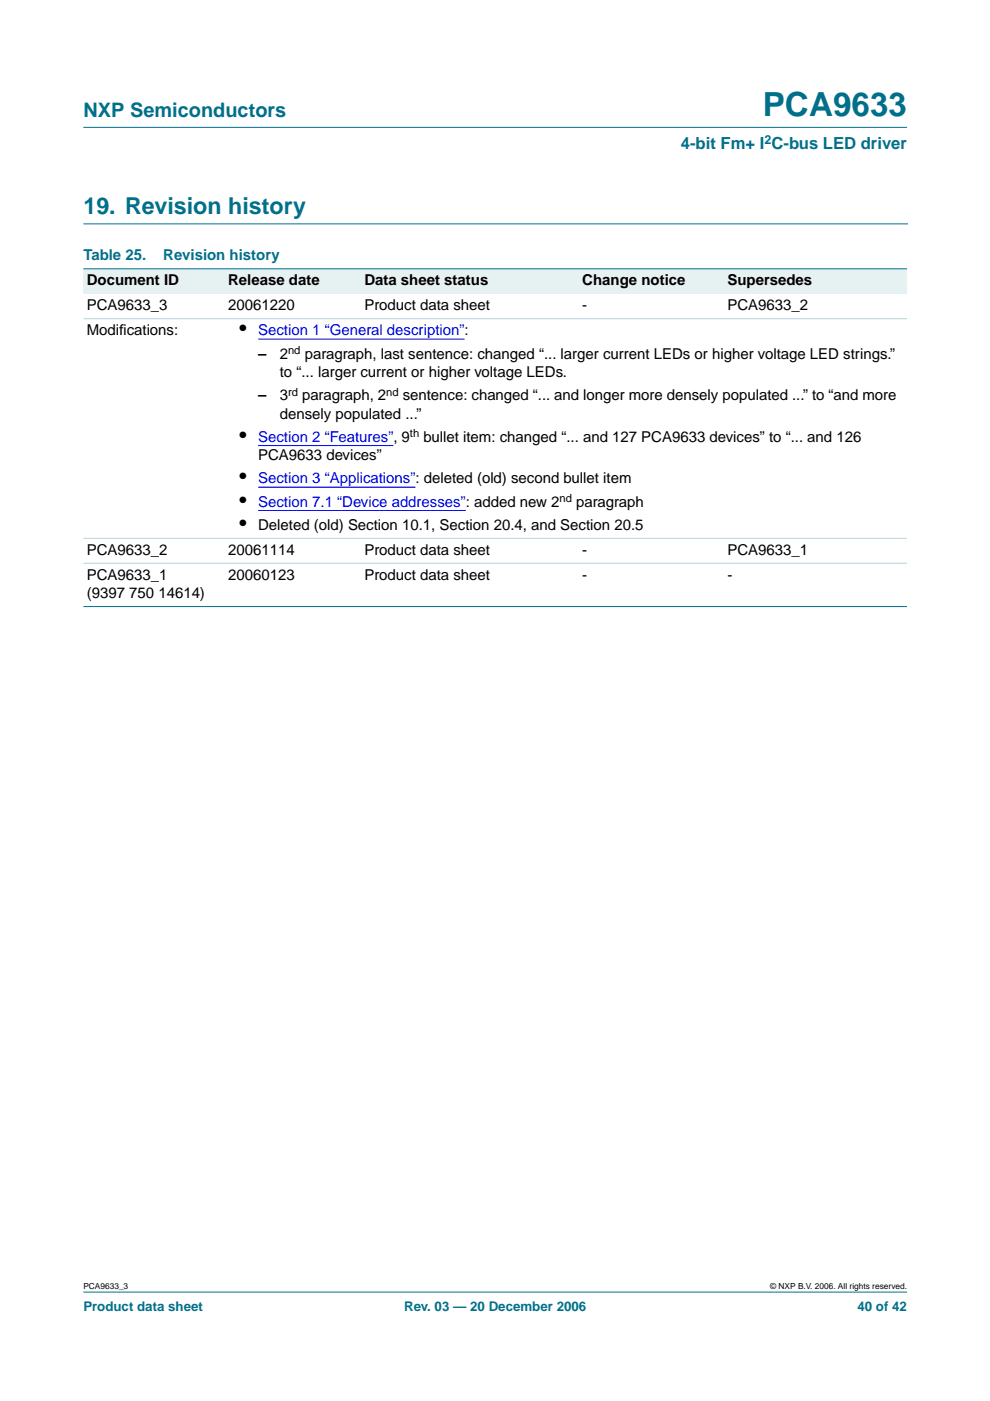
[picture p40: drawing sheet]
<svg xmlns="http://www.w3.org/2000/svg" width="210mm" height="297mm" viewBox="0 0 210 297" stroke-linecap="round" stroke-linejoin="round" font-family="sans-serif">
<defs><g id="words">
<text font-size="7.1" fill="#00708a" x="161.7" y="24.7">PCA9633</text>
<text font-size="4.9" fill="#00708a" x="17.7" y="45.5">19. Revision history</text>
<text font-size="4.2" fill="#00708a" x="17.7" y="24.9">NXP Semiconductors</text>
<g font-size="4.2">
<text x="50.8" y="71.1">•</text>
<text x="50.8" y="93.7">•</text>
<text x="50.8" y="102.5">•</text>
<text x="50.8" y="107.4">•</text>
<text x="50.8" y="112.4">•</text>
</g>
<text font-size="3.5" fill="#00708a" x="144.4" y="31.6">4-bit Fm+ I C-bus LED driver</text>
<g font-size="3.2" fill="#00708a">
<text x="17.7" y="55.2">Table 25.</text>
<text x="34.6" y="55.2">Revision history</text>
</g>
<g font-size="3.2">
<text x="18.4" y="65.8">PCA9633_3</text>
<text x="18.4" y="60.5">Document ID</text>
<text x="48.4" y="60.5">Release date</text>
<text x="48.4" y="65.8">20061220</text>
<text x="77.3" y="60.5">Data sheet status</text>
<text x="77.3" y="65.8">Product data sheet</text>
<text x="123.4" y="60.5">Change notice</text>
<text x="123.4" y="65.8">-</text>
<text x="154.2" y="60.5">Supersedes</text>
<text x="154.2" y="65.8">PCA9633_2</text>
<text x="18.4" y="71.1">Modif</text>
<text x="25.3" y="71.1">ications:</text>
<text x="54.7" y="76">–</text>
<text x="59.3" y="76">2</text>
<text x="64.6" y="76">paragraph, last sentence: changed “... larger current LEDs or higher voltage LED strings.”</text>
<text x="59.3" y="79.9">to “... larger current or higher voltage LEDs.</text>
<text x="54.7" y="84.9">–</text>
<text x="59.3" y="88.7">densely populated ...”</text>
<text x="59.3" y="84.9">3</text>
<text x="64" y="84.9">paragraph, 2</text>
<text x="85.4" y="84.9">sentence: changed “... and longer more densely populated ...” to “and more</text>
<text x="89.8" y="93.7">bullet item: changed “... and 127 PCA9633 devices” to “... and 126</text>
<text x="54.7" y="97.6">PCA9633 devices”</text>
<text x="122.2" y="107.4">paragraph</text>
<text x="54.7" y="112.4">Deleted (old) Section 10.1, Section 20.4, and Section 20.5</text>
<text x="18.4" y="117.7">PCA9633_2</text>
<text x="48.4" y="117.7">20061114</text>
<text x="77.3" y="117.7">Product data sheet</text>
<text x="123.4" y="117.7">-</text>
<text x="154.2" y="117.7">PCA9633_1</text>
<text x="18.4" y="123">PCA9633_1</text>
<text x="48.4" y="123">20060123</text>
<text x="77.3" y="123">Product data sheet</text>
<text x="123.4" y="123">-</text>
<text x="154.2" y="123">-</text>
<text x="18.4" y="126.8">(9397 750 14614)</text>
</g>
<g font-size="3.2" fill="#00f">
<text x="54.7" y="71.1">Section 1 “General description”:</text>
<text x="54.7" y="93.7">Section 2 “Features”, 9</text>
<text x="54.7" y="102.5">Section 3 “Applications”: deleted (old) second bullet item</text>
<text x="54.7" y="107.4">Section 7.1 “Device addresses”: added new 2</text>
</g>
<g font-size="2.8" fill="#00708a">
<text x="17.7" y="278">Product data sheet</text>
<text x="85.7" y="278">Rev. 03 — 20 December 2006</text>
<text x="181.8" y="278">40 of 42</text>
</g>
<text font-size="2.6" fill="#00708a" x="162.1" y="30.5">2</text>
<g font-size="2.4">
<text x="61.1" y="75.1">nd</text>
<text x="61.1" y="83.9">rd</text>
<text x="81.9" y="83.9">nd</text>
<text x="86.9" y="92.7">th</text>
<text x="118.6" y="106.5">nd</text>
</g>
<g font-size="1.8">
<text x="17.7" y="273.4">PCA9633_3</text>
<text x="163.3" y="273.4">© NXP B.V. 2006. All rights reserved.</text>
</g>
</g></defs>
<g fill="#00708a" stroke="#00708a" stroke-width=".21">
<path d="M17.7 273.9h174.6z"/>
<path d="M17.7 27h174.6z"/>
</g>
<path d="M17.7 47.5h174.7" fill="none" stroke="#00708a" stroke-width=".21"/>
<g fill="#e6f2f2">
<path d="M17.7 57h30v5.3h-30z" fill-rule="evenodd"/>
<path d="M47.7 57h28.8v5.3h-28.8z" fill-rule="evenodd"/>
<path d="M76.5 57h46.2v5.3h-46.2z" fill-rule="evenodd"/>
<path d="M122.7 57h30.8v5.3h-30.8z" fill-rule="evenodd"/>
<path d="M153.5 57h38.8v5.3h-38.8z" fill-rule="evenodd"/>
</g>
<path d="M54.7 71.9h43.8M54.7 94.5h28.7M54.7 103.3h33.4M54.7 108.2h44" fill="none" stroke="#00f" stroke-width=".21"/>
<g fill="#00708a" stroke="#00708a" stroke-width=".21">
<path d="M17.7 57h174.6z"/>
<path d="M17.7 128.6h174.6z"/>
</g>
<g fill="#b3d4db" stroke="#b3d4db" stroke-width=".21">
<path d="M17.7 67.6h174.6z"/>
<path d="M17.7 114.1h174.6z"/>
<path d="M17.7 119.4h174.6z"/>
</g>
<use href="#words"/>
</svg>
